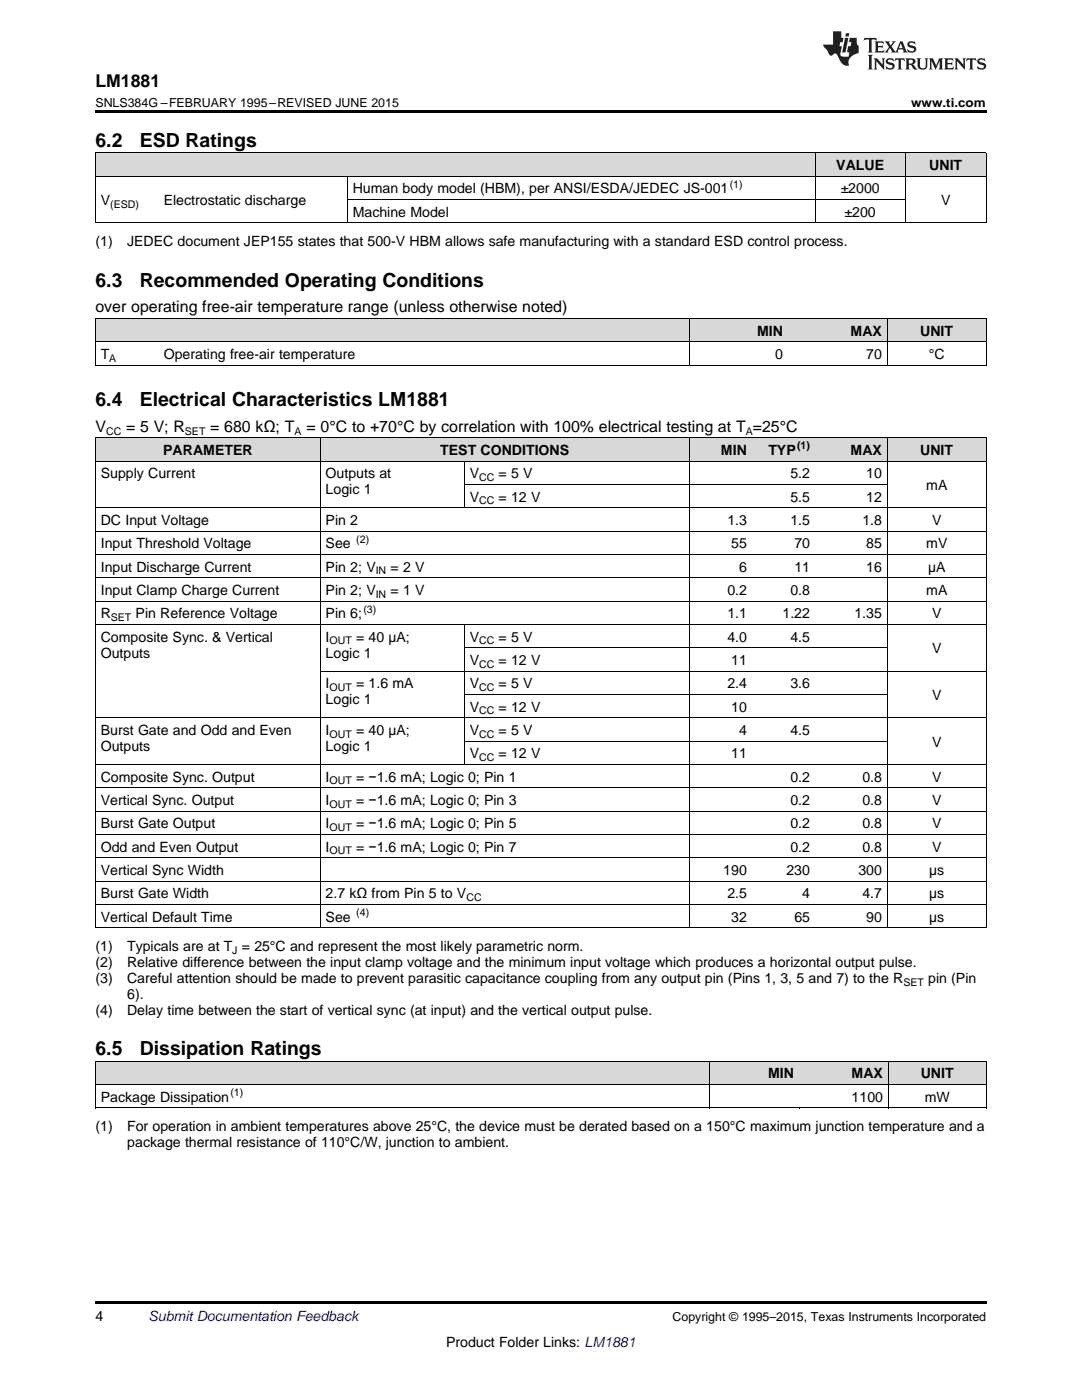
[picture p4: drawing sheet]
<svg xmlns="http://www.w3.org/2000/svg" width="216mm" height="279mm" viewBox="0 0 216 279" stroke-linecap="round" stroke-linejoin="round" font-family="sans-serif">
<defs><g id="words">
<g font-size="3.9">
<text x="19" y="29.3">6.2</text>
<text x="27.9" y="29.3">ESD Ratings</text>
<text x="19" y="57.2">6.3</text>
<text x="27.9" y="57.2">Recommended Operating Conditions</text>
<text x="19" y="81">6.4</text>
<text x="27.9" y="81">Electrical Characteristics LM1881</text>
<text x="19" y="210.6">6.5</text>
<text x="27.9" y="210.6">Dissipation Ratings</text>
</g>
<text font-size="3.5" x="19" y="17.3">LM1881</text>
<g font-size="3.2">
<text x="19" y="62.3">over operating free-air temperature range (unless otherwise noted)</text>
<text x="19" y="86.1">V</text>
<text x="25.2" y="86.1">= 5 V; R</text>
<text x="41.9" y="86.1">= 680 kΩ; T</text>
<text x="61.1" y="86.1">= 0°C to +70°C by correlation with 100% electrical testing at T =25°C</text>
</g>
<g font-size="2.8">
<text x="166.9" y="33.9">VALUE</text>
<text x="185.4" y="33.9">UNIT</text>
<text x="20.1" y="40.9">V</text>
<text x="32.7" y="40.9">Electrostatic discharge</text>
<text x="70.4" y="38.6">Human body model (HBM), per ANSI/ESDA/JEDEC JS-001</text>
<text x="167.7" y="38.6">±2000</text>
<text x="187.8" y="40.9">V</text>
<text x="70.4" y="43.3">Machine Model</text>
<text x="168.5" y="43.3">±200</text>
<text x="19" y="49.1">(1)</text>
<text x="25.4" y="49.1">JEDEC document JEP155 states that 500-V HBM allows safe manufacturing with a standard ESD control process.</text>
<text x="20.1" y="71.6">T</text>
<text x="32.7" y="71.6">Operating free-air temperature</text>
<text x="151.1" y="67">MIN</text>
<text x="154.7" y="71.6">0</text>
<text x="169.7" y="67">MAX</text>
<text x="172.9" y="71.6">70</text>
<text x="183.6" y="67">UNIT</text>
<text x="185.3" y="71.6">°C</text>
<text x="20.1" y="95.5">Supply Current</text>
<text x="32.6" y="90.8">PARAMETER</text>
<text x="65" y="95.5">Outputs at</text>
<text x="87.8" y="90.8">TEST CONDITIONS</text>
<text x="93.7" y="95.5">V</text>
<text x="99.5" y="95.5">= 5 V</text>
<text x="143.9" y="90.8">MIN</text>
<text x="153.3" y="90.8">TYP</text>
<text x="157.7" y="95.5">5.2</text>
<text x="169.7" y="90.8">MAX</text>
<text x="172.9" y="95.5">10</text>
<text x="183.6" y="90.8">UNIT</text>
<text x="65" y="98.6">Logic 1</text>
<text x="93.7" y="100.1">V</text>
<text x="99.5" y="100.1">= 12 V</text>
<text x="157.7" y="100.1">5.5</text>
<text x="172.9" y="100.1">12</text>
<text x="184.8" y="97.8">mA</text>
<text x="20.1" y="104.8">DC Input Voltage</text>
<text x="65" y="104.8">Pin 2</text>
<text x="145.1" y="104.8">1.3</text>
<text x="157.7" y="104.8">1.5</text>
<text x="172.1" y="104.8">1.8</text>
<text x="186" y="104.8">V</text>
<text x="20.1" y="109.4">Input Threshold Voltage</text>
<text x="65" y="109.4">See</text>
<text x="145.9" y="109.4">55</text>
<text x="158.5" y="109.4">70</text>
<text x="172.9" y="109.4">85</text>
<text x="184.8" y="109.4">mV</text>
<text x="20.1" y="114.1">Input Discharge Current</text>
<text x="20.1" y="118.7">Input Clamp Charge Current</text>
<text x="65" y="114.1">Pin 2; V</text>
<text x="65" y="118.7">Pin 2; V</text>
<text x="77.9" y="114.1">= 2 V</text>
<text x="77.9" y="118.7">= 1 V</text>
<text x="145.1" y="118.7">0.2</text>
<text x="147.5" y="114.1">6</text>
<text x="157.7" y="118.7">0.8</text>
<text x="158.5" y="114.1">11</text>
<text x="172.9" y="114.1">16</text>
<text x="184.8" y="118.7">mA</text>
<text x="185.2" y="114.1">µA</text>
<text x="20.1" y="123.4">R</text>
<text x="27.1" y="123.4">Pin Reference Voltage</text>
<text x="65" y="123.4">Pin 6;</text>
<text x="145.1" y="123.4">1.1</text>
<text x="156.1" y="123.4">1.22</text>
<text x="170.5" y="123.4">1.35</text>
<text x="186" y="123.4">V</text>
<text x="20.1" y="128.1">Composite Sync. &amp; Vertical</text>
<text x="20.1" y="131.2">Outputs</text>
<text x="65" y="128.1">I</text>
<text x="65" y="131.2">Logic 1</text>
<text x="71" y="128.1">= 40 µA;</text>
<text x="93.7" y="128.1">V</text>
<text x="99.5" y="128.1">= 5 V</text>
<text x="145.1" y="128.1">4.0</text>
<text x="157.7" y="128.1">4.5</text>
<text x="186" y="130.4">V</text>
<text x="65" y="137.4">I</text>
<text x="71" y="137.4">= 1.6 mA</text>
<text x="93.7" y="132.7">V</text>
<text x="93.7" y="137.4">V</text>
<text x="99.5" y="132.7">= 12 V</text>
<text x="99.5" y="137.4">= 5 V</text>
<text x="145.1" y="137.4">2.4</text>
<text x="145.9" y="132.7">11</text>
<text x="157.7" y="137.4">3.6</text>
<text x="65" y="140.5">Logic 1</text>
<text x="93.7" y="142">V</text>
<text x="99.5" y="142">= 12 V</text>
<text x="145.9" y="142">10</text>
<text x="186" y="139.7">V</text>
<text x="20.1" y="146.7">Burst Gate and Odd and Even</text>
<text x="20.1" y="149.9">Outputs</text>
<text x="65" y="146.7">I</text>
<text x="65" y="149.9">Logic 1</text>
<text x="71" y="146.7">= 40 µA;</text>
<text x="93.7" y="146.7">V</text>
<text x="99.5" y="146.7">= 5 V</text>
<text x="147.5" y="146.7">4</text>
<text x="157.7" y="146.7">4.5</text>
<text x="186" y="149">V</text>
<text x="20.1" y="156">Composite Sync. Output</text>
<text x="65" y="156">I</text>
<text x="71" y="156">= −1.6 mA; Logic 0; Pin 1</text>
<text x="93.7" y="151.3">V</text>
<text x="99.5" y="151.3">= 12 V</text>
<text x="145.9" y="151.3">11</text>
<text x="157.7" y="156">0.2</text>
<text x="172.1" y="156">0.8</text>
<text x="186" y="156">V</text>
<text x="20.1" y="160.7">Vertical Sync. Output</text>
<text x="65" y="160.7">I</text>
<text x="71" y="160.7">= −1.6 mA; Logic 0; Pin 3</text>
<text x="157.7" y="160.7">0.2</text>
<text x="172.1" y="160.7">0.8</text>
<text x="186" y="160.7">V</text>
<text x="20.1" y="165.3">Burst Gate Output</text>
<text x="65" y="165.3">I</text>
<text x="71" y="165.3">= −1.6 mA; Logic 0; Pin 5</text>
<text x="157.7" y="165.3">0.2</text>
<text x="172.1" y="165.3">0.8</text>
<text x="186" y="165.3">V</text>
<text x="20.1" y="170">Odd and Even Output</text>
<text x="65" y="170">I</text>
<text x="71" y="170">= −1.6 mA; Logic 0; Pin 7</text>
<text x="157.7" y="170">0.2</text>
<text x="172.1" y="170">0.8</text>
<text x="186" y="170">V</text>
<text x="20.1" y="174.6">Vertical Sync Width</text>
<text x="20.1" y="179.3">Burst Gate Width</text>
<text x="65" y="179.3">2.7 kΩ from Pin 5 to V</text>
<text x="144.3" y="174.6">190</text>
<text x="145.1" y="179.3">2.5</text>
<text x="156.9" y="174.6">230</text>
<text x="160.1" y="179.3">4</text>
<text x="171.3" y="174.6">300</text>
<text x="172.1" y="179.3">4.7</text>
<text x="185.4" y="174.6">µs</text>
<text x="185.4" y="179.3">µs</text>
<text x="20.1" y="183.9">Vertical Default Time</text>
<text x="65" y="183.9">See</text>
<text x="145.9" y="183.9">32</text>
<text x="158.5" y="183.9">65</text>
<text x="172.9" y="183.9">90</text>
<text x="185.4" y="183.9">µs</text>
<text x="19" y="189.8">(1)</text>
<text x="25.4" y="189.8">Typicals are at T = 25°C and represent the most likely parametric norm.</text>
<text x="19" y="193">(2)</text>
<text x="19" y="196.1">(3)</text>
<text x="25.4" y="193">Relative difference between the input clamp voltage and the minimum input voltage which produces a horizontal output pulse.</text>
<text x="25.4" y="196.1">Careful attention should be made to prevent parasitic capacitance coupling from any output pin (Pins 1, 3, 5 and 7) to the R</text>
<text x="185.2" y="196.1">pin (Pin</text>
<text x="19" y="202.5">(4)</text>
<text x="25.4" y="202.5">Delay time between the start of vertical sync (at input) and the vertical output pulse.</text>
<text x="25.4" y="199.3">6).</text>
<text x="153.2" y="215.2">MIN</text>
<text x="169.9" y="215.2">MAX</text>
<text x="183.7" y="215.2">UNIT</text>
<text x="20.1" y="219.9">Package Dissipation</text>
<text x="169.9" y="219.9">1100</text>
<text x="184.5" y="219.9">mW</text>
<text x="19" y="225.7">(1)</text>
<text x="25.4" y="225.7">For operation in ambient temperatures above 25°C, the device must be derated based on a 150°C maximum junction temperature and a</text>
<text x="25.4" y="228.9">package thermal resistance of 110°C/W, junction to ambient.</text>
<text x="19" y="263.6">4</text>
<text x="89" y="268.9">Product Folder Links: LM1881</text>
</g>
<text font-size="2.8" fill="#0000c8" x="29.6" y="263.6">Submit Documentation Feedback</text>
<g font-size="2.5">
<text x="19" y="21.4">SNLS384G –FEBRUARY 1995–REVISED JUNE 2015</text>
<text x="181.8" y="21.4">www.ti.com</text>
<text x="134.2" y="263.6">Copyright © 1995–2015, Texas Instruments Incorporated</text>
</g>
<g font-size="2.1">
<text x="22" y="41.5">(ESD)</text>
<text x="145.6" y="37.5">(1)</text>
<text x="21.8" y="72.2">A</text>
<text x="21.2" y="86.8">CC</text>
<text x="36.9" y="86.8">SET</text>
<text x="58.8" y="86.8">A</text>
<text x="148.8" y="86.8">A</text>
<text x="159" y="89.7">(1)</text>
<text x="95.6" y="96">CC</text>
<text x="95.6" y="100.7">CC</text>
<text x="71.1" y="108.3">(2)</text>
<text x="75" y="114.7">IN</text>
<text x="75" y="119.3">IN</text>
<text x="22.1" y="124">SET</text>
<text x="72.5" y="122.3">(3)</text>
<text x="65.8" y="128.6">OUT</text>
<text x="95.6" y="128.6">CC</text>
<text x="65.8" y="137.9">OUT</text>
<text x="95.6" y="133.3">CC</text>
<text x="95.6" y="137.9">CC</text>
<text x="95.6" y="142.6">CC</text>
<text x="65.8" y="147.2">OUT</text>
<text x="95.6" y="147.2">CC</text>
<text x="95.6" y="151.9">CC</text>
<text x="65.8" y="156.6">OUT</text>
<text x="65.8" y="161.2">OUT</text>
<text x="65.8" y="165.9">OUT</text>
<text x="65.8" y="170.5">OUT</text>
<text x="93.1" y="179.8">CC</text>
<text x="71.1" y="182.8">(4)</text>
<text x="46.4" y="190.4">J</text>
<text x="180.3" y="196.7">SET</text>
<text x="46" y="218.8">(1)</text>
</g>
</g></defs>
<g fill="#d8d8d8">
<path d="M19 211.8h42.7v4.7h-42.7z"/>
<path d="M61.7 211.8h80v4.7h-80z"/>
<path d="M141.7 211.8h17.8v4.7h-17.8z"/>
<path d="M159.5 211.8h17.8v4.7h-17.8z"/>
<path d="M177.3 211.8h19.5v4.7h-19.5z"/>
<path d="M19 87.4h44.9v4.7h-44.9z"/>
<path d="M63.9 87.4h28.8v4.7h-28.8z"/>
<path d="M92.7 87.4h44.8v4.7h-44.8z"/>
<path d="M137.5 87.4h12.6v4.7h-12.6z"/>
<path d="M150.1 87.4h12.6v4.7h-12.6z"/>
<path d="M162.7 87.4h14.4v4.7h-14.4z"/>
<path d="M177.1 87.4h19.7v4.7h-19.7z"/>
<path d="M19 63.6h12.6v4.7h-12.6z"/>
<path d="M31.6 63.6h105.9v4.7h-105.9z"/>
<path d="M137.5 63.6h19.8v4.7h-19.8z"/>
<path d="M157.3 63.6h19.8v4.7h-19.8z"/>
<path d="M177.1 63.6h19.7v4.7h-19.7z"/>
<path d="M19 30.6h12.6v4.6h-12.6z"/>
<path d="M31.6 30.6h37.7v4.6h-37.7z"/>
<path d="M69.3 30.6h93.4v4.6h-93.4z"/>
<path d="M162.7 30.6h18v4.6h-18z"/>
<path d="M180.7 30.6h16.1v4.6h-16.1z"/>
</g>
<g fill="#000">
<path d="M19 22h177.8v.5h-177.8zM19 44.5h.2zM69.2 44.5h.1zM162.6 44.5h.1zM180.6 44.5h.1zM196.7 44.5h.1zM19 72.9h.2zM137.4 72.9h.1zM177 72.9h.1zM196.7 72.9h.1zM19 185.2h.2zM92.6 185.2h.1z"/>
<path d="M137.4 185.2h.1zM150 185.2h.1zM162.6 185.2h.1zM177 185.2h.1zM196.7 185.2h.1zM19 221.1l.2 .1zM141.6 221.1l.1 .1zM159.4 221.1l.1 .1zM177.2 221.1l.1 .1zM196.7 221.1l.1 .1zM19 259.7h177.8v.5h-177.8z"/>
</g>
<g fill="none" stroke="#000" stroke-width=".2">
<path d="M19 35.2h177.8M19 30.5h177.8M19.1 30.5v14M69.3 35.2v9.3M69.3 39.8h111.4M162.6 30.5v14M180.6 30.5v14M196.8 30.5v14M19 44.5h177.8M19 72.9h177.8M19 68.2h177.8M19 63.6h177.8"/>
<path d="M19.1 63.6v9.3M137.5 63.6v9.3M177 63.6v9.3M196.8 63.6v9.3M19 92h177.8M19 87.4h177.8M19.1 87.4v97.8M63.9 87.4v97.8M92.6 92v9.4M92.7 96.7h84.4M137.5 87.4v97.8M177 87.4v97.8"/>
<path d="M196.8 87.4v97.8M19 120h177.8M19 115.3h177.8M19 110.6h177.8M19 106h177.8M19 101.3h177.8M19 124.6h177.8M63.9 133.9h132.9M92.6 124.6v28M92.7 138.6h84.4M92.7 129.3h84.4M19 157.2h177.8"/>
<path d="M19 152.6h177.8M19 143.2h177.8M92.7 147.9h84.4M19 175.8h177.8M19 171.2h177.8M19 166.5h177.8M19 161.9h177.8M19 185.2h177.8M19 180.5h177.8M19 211.8h177.8v9.4M19 216.4h177.8M19.1 211.8v9.4"/>
<path d="M141.7 211.8v9.4M177.2 211.8v9.4M19 221.1h177.8"/>
</g>
<g fill="#231f20">
<path d="M172.5 7.6l-.1 .5 .4-.2h.6v.1v2.1l-.2 .4h.9l-.2-.4v-2.1l.1-.1h.5l.5 .2-.2-.5zM174.5 8.3l.2 .3v1.5l-.2 .4h1.8l.2-.6a1.04 1.04 0 0 1-1.3 .2v-.7h.6l.3 .2v-.6l-.3 .2h-.6v-.6l.8-.1 .4 .3-.2-.5zM176.5 8.3l.9 1.1-.9 1.1h.8l-.2-.2 .4-.7 .5 .7-.2 .2h1.5l-.2-.2 .2-.4h.9l.1 .4-.2 .2h1l-.3-.3-.7-1.9h-.5l-.9 2-.8-1 .9-1h-.8l.1 .3-.4 .5-.3-.6 .1-.2zM179.7 8.6l.4 1h-.7zM181.3 8.4a.63 .63 0 0 0-.2 .7 .63 .63 0 0 0 .6 .4l.6 .2 .1 .2a.75 .75 0 0 1-.7 .4 .75 .75 0 0 1-.6-.5l.1 .7 .1-.1a1.11 1.11 0 0 0 1.5-.6 1.13 1.13 0 0 0-1.2-.8l-.1-.4a1.04 1.04 0 0 1 1.2 .2l-.2-.5-.2 .1-.4-.2zM173.2 10.9l.2 .4v2.2l-.2 .4h1l-.3-.4v-2.2l.3-.4zM174.3 11.6l.3 .4v1.5l-.3 .4h.8l-.2-.4v-1.3l1.5 1.7v-1.9l.2-.4h-.7l.2 .4v.9l-1.1-1.3zM177 11.8a.62 .62 0 0 0-.2 .7 .62 .62 0 0 0 .6 .4l.6 .1 .1 .3a.76 .76 0 0 1-.7 .3 .76 .76 0 0 1-.7-.4l.2 .7 .1-.1a1.11 1.11 0 0 0 1.5-.6 1.13 1.13 0 0 0-1.2-.8l-.1-.4a1.04 1.04 0 0 1 1.2 .2l-.2-.6-.2 .1-.5-.1zM178.7 11.6l-.2 .6a.61 .61 0 0 1 .8-.3v1.6l-.2 .4h.9l-.2-.4v-1.6a.63 .63 0 0 1 .7 .3l-.1-.6zM180.6 11.6l.3 .4v1.5l-.3 .4h1l-.2-.2-.1-.8 .6 .2a.76 .76 0 0 0 1.2 .7l-1-1a.58 .58 0 0 0 .6-.5 .58 .58 0 0 0-.5-.6zM181.4 11.9h.1a.45 .45 0 0 1 .5 .1 .45 .45 0 0 1 .1 .5l-.8 .2zM182.9 11.6l.2 .2a2.17 2.17 0 0 0 .3 1.9 .99 .99 0 0 0 1.6-.6v-1.1l.2-.4h-.7l.2 .2a1.92 1.92 0 0 1-.2 1.8 .6 .6 0 0 1-.9-.5v-1.1l.2-.4zM185.4 11.6l.2 .4v1.5l-.2 .4h.7l-.2-.4v-1.4l.8 1.8 .8-1.8v1.4l-.2 .4h.9l-.2-.4v-1.5l.2-.4h-.8l-.6 1.5-.6-1.5zM188.4 11.6l.2 .4v1.5l-.2 .4h1.8l.1-.6a1.04 1.04 0 0 1-1.2 .1v-.6h.5l.4 .2v-.6l-.4 .2h-.5v-.7h.8l.3 .3-.1-.6zM190.5 11.6l.2 .4v1.5l-.2 .4h.7l-.2-.4v-1.3l1.5 1.7v-1.9l.2-.4h-.7l.2 .4v.9l-1.1-1.3zM192.9 11.6l-.1 .6a.61 .61 0 0 1 .7-.3l.1 1.6-.3 .4h1l-.3-.4 .1-1.6a.63 .63 0 0 1 .7 .3l-.1-.6zM195.2 11.8a.62 .62 0 0 0-.2 .7 .62 .62 0 0 0 .6 .4l.6 .1 .1 .3a.76 .76 0 0 1-.7 .3 .76 .76 0 0 1-.6-.4l.1 .7 .1-.1a1.11 1.11 0 0 0 1.6-.6 1.13 1.13 0 0 0-1.3-.8l-.1-.4a1.04 1.04 0 0 1 1.2 .2l-.1-.6-.2 .1-.5-.1z"/>
<path d="M166.2 6.3v2.6h-1.9v.4l.8 .9a.91 .91 0 0 0 1 .8 .56 .56 0 0 1 .5-.3 .56 .56 0 0 1 .5 .3l.4 .8a1.53 1.53 0 0 0 1.9 1.2 1.54 1.54 0 0 1 1-2.1l.9-.3v-1.4a1.52 1.52 0 0 1-.4-1.6h-1.3l-.2 .8h.5l-.2 .8h-.5l-.1 1v.2l.4 .1-.2 .8a1.93 1.93 0 0 1-1.6-.3l.3-1.8h-.5l.2-.8h.4l.2-.8h-.4v-1.3zM168.6 7.6l-.6 2.9h.7l.6-2.9zM168.8 6.6l-.1 .7h.6l.2-.7z"/>
</g>
<use href="#words"/>
</svg>
